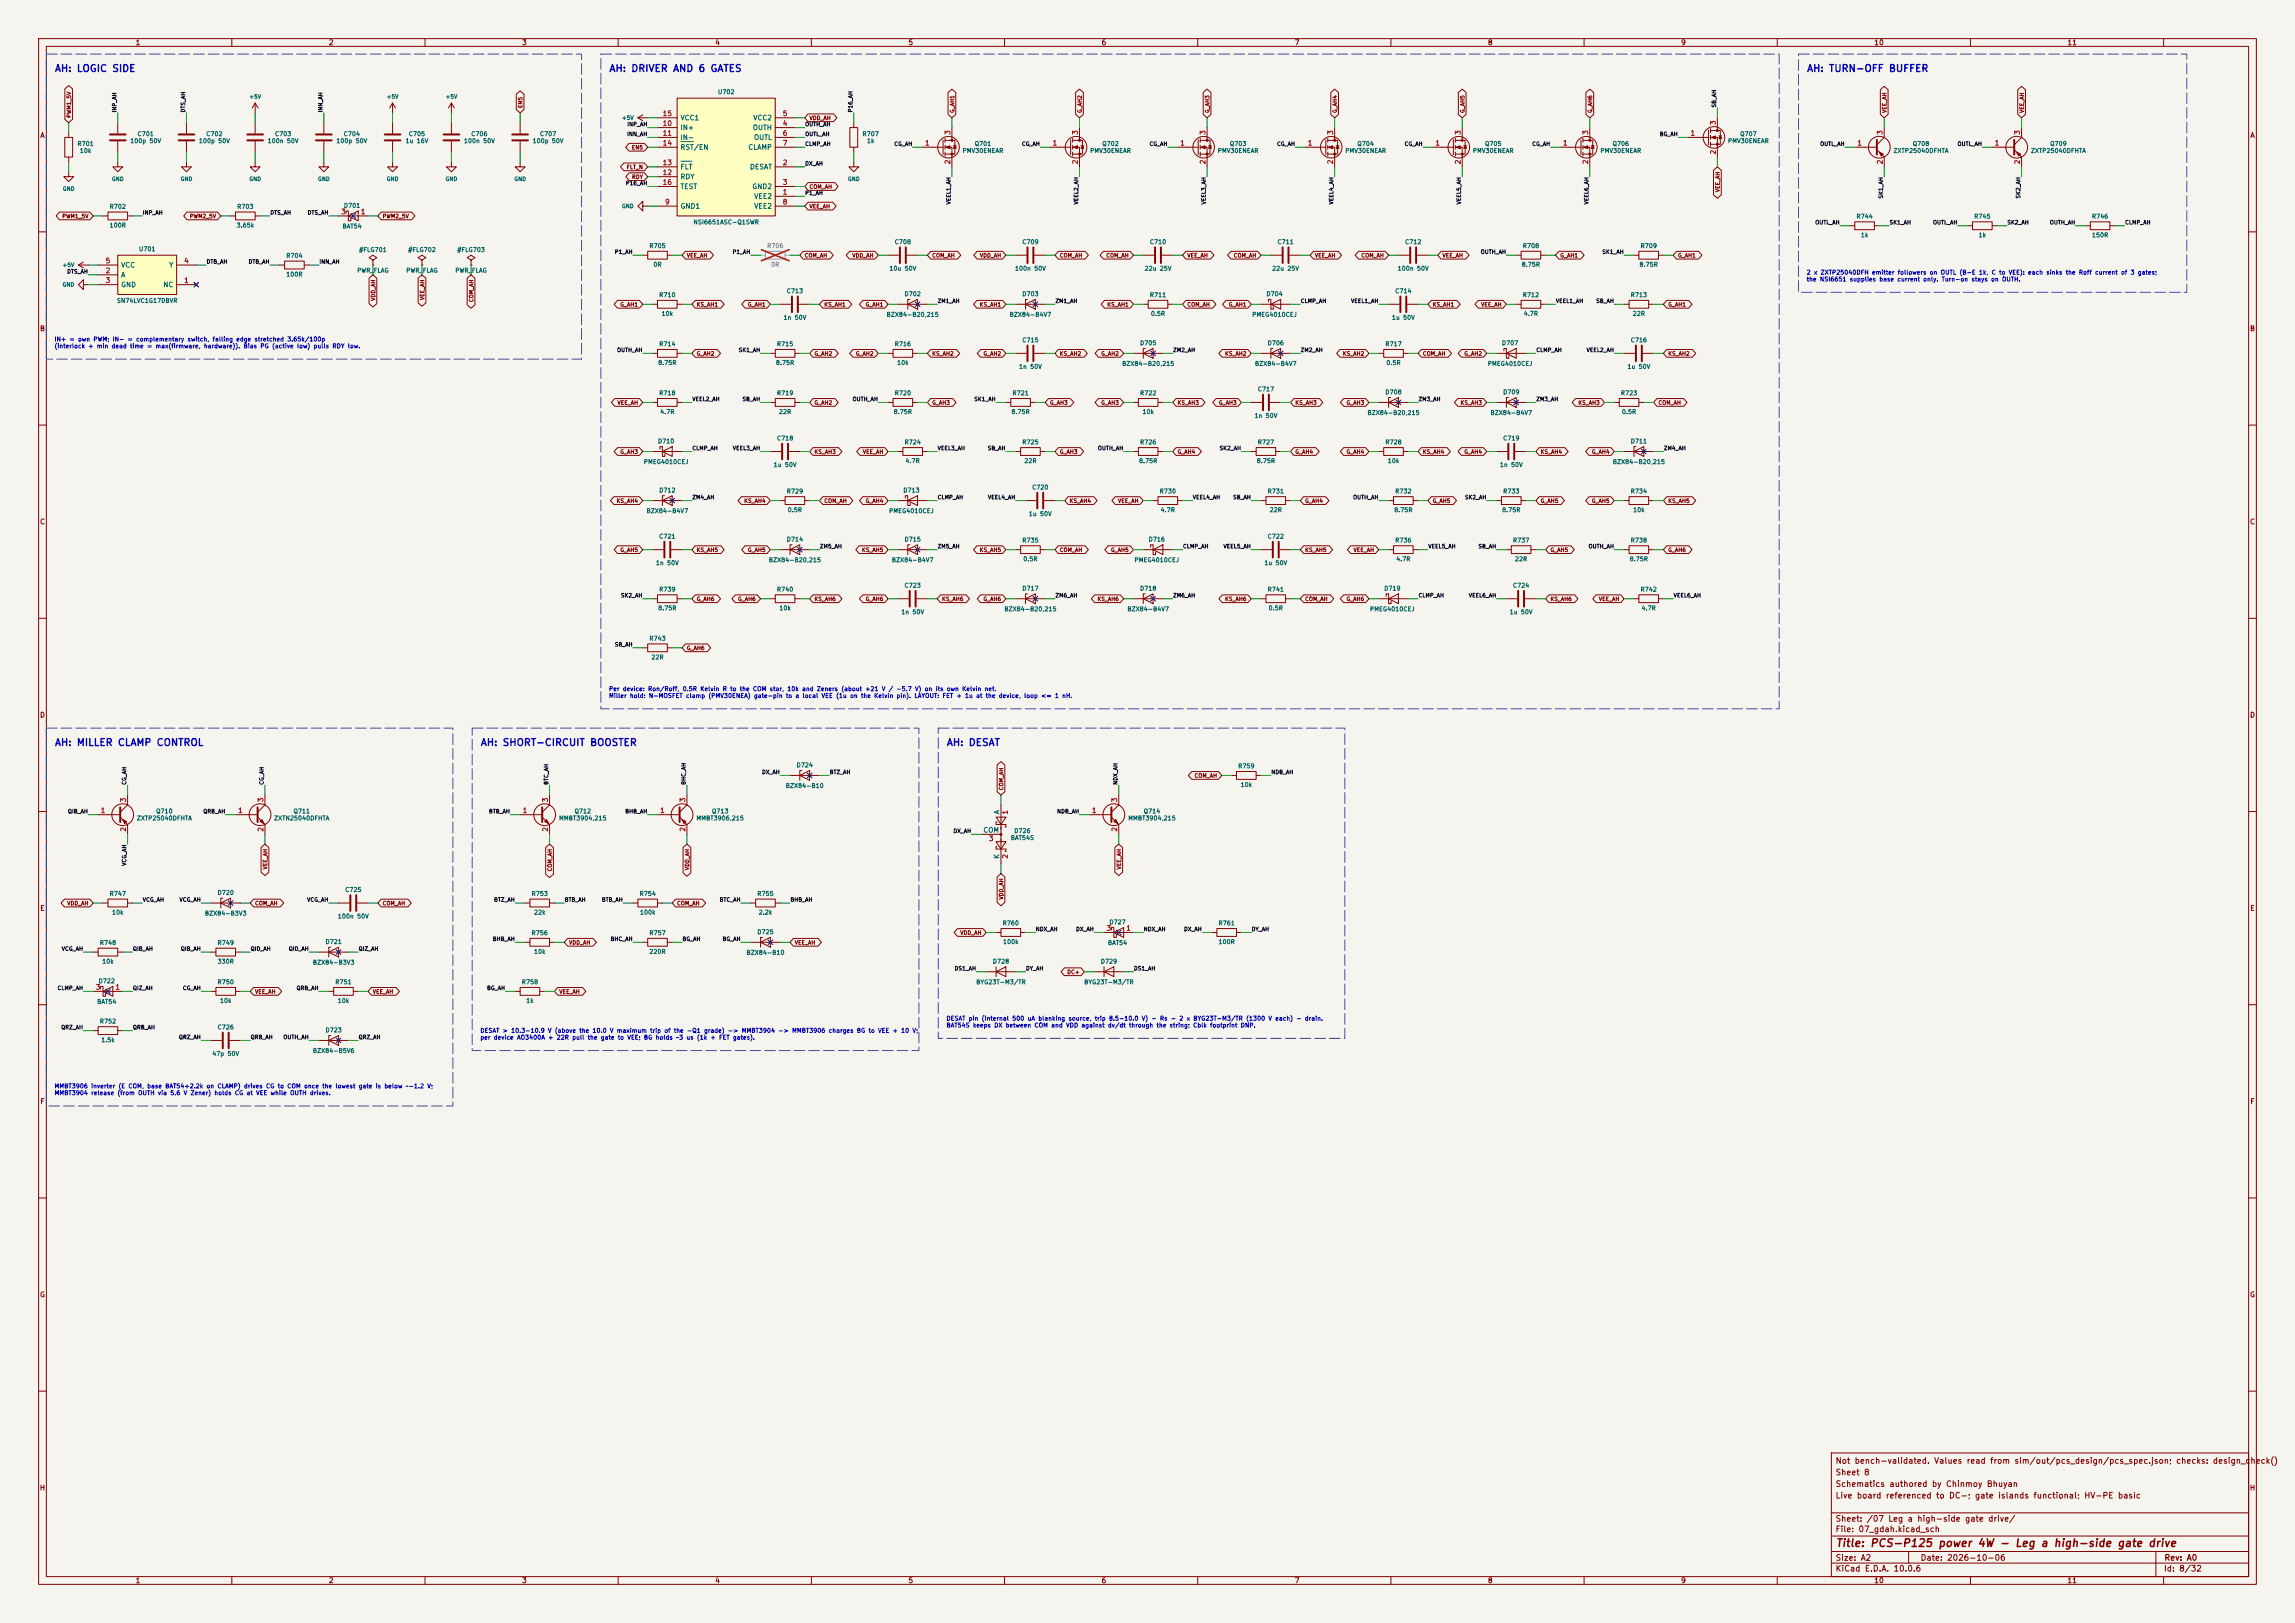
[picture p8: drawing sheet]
<svg xmlns="http://www.w3.org/2000/svg" width="594mm" height="420mm" viewBox="0 0 594 420" stroke-linecap="round" stroke-linejoin="round" font-family="sans-serif">
<defs><g id="words">
<text font-size="2" fill="#840000" x="475" y="400.8">Title: PCS-P125 power 4W - Leg a high-side gate drive</text>
<g font-size="1.8" fill="#0000c2">
<text x="14.1" y="19.1">AH: LOGIC SIDE</text>
<text x="157.6" y="19.1">AH: DRIVER AND 6 GATES</text>
<text x="467.6" y="19.1">AH: TURN-OFF BUFFER</text>
<text x="14.1" y="193.5">AH: MILLER CLAMP CONTROL</text>
<text x="124.3" y="193.5">AH: SHORT-CIRCUIT BOOSTER</text>
<text x="244.9" y="193.5">AH: DESAT</text>
</g>
<g font-size="1.5" fill="#840000">
<text x="475" y="382.1">Sheet 8</text>
<text x="475" y="379.1">Not bench-validated. Values read from sim/out/pcs_design/pcs_spec.json; checks: design_check()</text>
<text x="475" y="388.1">Live board referenced to DC-; gate islands functional; HV-PE basic</text>
<text x="475" y="385.1">Schematics authored by Chinmoy Bhuyan</text>
<text x="475" y="394.1">Sheet: /07 Leg a high-side gate drive/</text>
<text x="475" y="396.8">File: 07_gdah.kicad_sch</text>
<text x="475" y="407">KiCad E.D.A. 10.0.6</text>
<text x="475" y="404.2">Size: A2</text>
<text x="497" y="404.2">Date: 2026-10-06</text>
<text x="560" y="407">Id: 8/32</text>
<text x="560.1" y="404.2">Rev: A0</text>
</g>
<g font-size="1.3" fill="#840000">
<text x="35" y="12">1</text>
<text x="85" y="12">2</text>
<text x="135" y="12">3</text>
<text x="185" y="12">4</text>
<text x="235" y="12">5</text>
<text x="285" y="12">6</text>
<text x="335" y="12">7</text>
<text x="385" y="12">8</text>
<text x="435" y="12">9</text>
<text x="485" y="12">10</text>
<text x="535" y="12">11</text>
<text x="10.3" y="36">A</text>
<text x="582.3" y="36">A</text>
<text x="10.2" y="86">B</text>
<text x="582.2" y="86">B</text>
<text x="10.2" y="136">C</text>
<text x="582.2" y="136">C</text>
<text x="10.2" y="186">D</text>
<text x="582.2" y="186">D</text>
<text x="10.3" y="236">E</text>
<text x="582.3" y="236">E</text>
<text x="10.3" y="286">F</text>
<text x="582.3" y="286">F</text>
<text x="10.2" y="336">G</text>
<text x="582.2" y="336">G</text>
<text x="10.2" y="386">H</text>
<text x="582.2" y="386">H</text>
<text x="35" y="410">1</text>
<text x="85" y="410">2</text>
<text x="135" y="410">3</text>
<text x="185" y="410">4</text>
<text x="235" y="410">5</text>
<text x="285" y="410">6</text>
<text x="335" y="410">7</text>
<text x="385" y="410">8</text>
<text x="435" y="410">9</text>
<text x="485" y="410">10</text>
<text x="535" y="410">11</text>
</g>
<g font-size="1.3" fill="#a90000">
<text x="171.4" y="32.9">10</text>
<text x="171.4" y="35.4">11</text>
<text x="171.4" y="30.3">15</text>
<text x="202.5" y="32.9">4</text>
<text x="202.5" y="30.3">5</text>
<text x="202.5" y="35.4">6</text>
<text x="246.2" y="35" transform="rotate(-90 246.2 35)">3</text>
<text x="279.3" y="35" transform="rotate(-90 279.3 35)">3</text>
<text x="312.3" y="35" transform="rotate(-90 312.3 35)">3</text>
<text x="345.3" y="35" transform="rotate(-90 345.3 35)">3</text>
<text x="378.3" y="35" transform="rotate(-90 378.3 35)">3</text>
<text x="411.3" y="35" transform="rotate(-90 411.3 35)">3</text>
<text x="437.4" y="35.4">1</text>
<text x="444.4" y="32.5" transform="rotate(-90 444.4 32.5)">3</text>
<text x="487.5" y="35" transform="rotate(-90 487.5 35)">3</text>
<text x="523.1" y="35" transform="rotate(-90 523.1 35)">3</text>
<text x="171.4" y="38">14</text>
<text x="202.5" y="38">7</text>
<text x="239.3" y="38">1</text>
<text x="272.3" y="38">1</text>
<text x="305.3" y="38">1</text>
<text x="338.4" y="38">1</text>
<text x="371.4" y="38">1</text>
<text x="404.4" y="38">1</text>
<text x="444.4" y="40.1" transform="rotate(-90 444.4 40.1)">2</text>
<text x="480.6" y="38">1</text>
<text x="516.2" y="38">1</text>
<text x="171.4" y="45.6">12</text>
<text x="171.4" y="43">13</text>
<text x="202.5" y="43">2</text>
<text x="246.2" y="42.6" transform="rotate(-90 246.2 42.6)">2</text>
<text x="279.3" y="42.6" transform="rotate(-90 279.3 42.6)">2</text>
<text x="312.3" y="42.6" transform="rotate(-90 312.3 42.6)">2</text>
<text x="345.3" y="42.6" transform="rotate(-90 345.3 42.6)">2</text>
<text x="378.3" y="42.6" transform="rotate(-90 378.3 42.6)">2</text>
<text x="411.3" y="42.6" transform="rotate(-90 411.3 42.6)">2</text>
<text x="487.5" y="42.6" transform="rotate(-90 487.5 42.6)">2</text>
<text x="523.1" y="42.6" transform="rotate(-90 523.1 42.6)">2</text>
<text x="171.4" y="48.1">16</text>
<text x="172" y="53.2">9</text>
<text x="202.5" y="50.7">1</text>
<text x="202.5" y="48.1">3</text>
<text x="202.5" y="53.2">8</text>
<text x="88.2" y="55.7">3</text>
<text x="93.2" y="55.7">1</text>
<text x="27.2" y="71">2</text>
<text x="27.2" y="68.4">5</text>
<text x="47.5" y="68.4">4</text>
<text x="27.2" y="73.5">3</text>
<text x="47.5" y="73.5">1</text>
<text x="32.9" y="207.7" transform="rotate(-90 32.9 207.7)">3</text>
<text x="68.4" y="207.7" transform="rotate(-90 68.4 207.7)">3</text>
<text x="142.1" y="207.7" transform="rotate(-90 142.1 207.7)">3</text>
<text x="177.7" y="207.7" transform="rotate(-90 177.7 207.7)">3</text>
<text x="289.4" y="207.7" transform="rotate(-90 289.4 207.7)">3</text>
<text x="25.9" y="210.7">1</text>
<text x="32.9" y="215.4" transform="rotate(-90 32.9 215.4)">2</text>
<text x="61.5" y="210.7">1</text>
<text x="68.4" y="215.4" transform="rotate(-90 68.4 215.4)">2</text>
<text x="135.2" y="210.7">1</text>
<text x="142.1" y="215.4" transform="rotate(-90 142.1 215.4)">2</text>
<text x="170.7" y="210.7">1</text>
<text x="177.7" y="215.4" transform="rotate(-90 177.7 215.4)">2</text>
<text x="261.1" y="210.9" transform="rotate(-90 261.1 210.9)">1</text>
<text x="282.5" y="210.7">1</text>
<text x="289.4" y="215.4" transform="rotate(-90 289.4 215.4)">2</text>
<text x="255.8" y="218">3</text>
<text x="261.1" y="222.3" transform="rotate(-90 261.1 222.3)">2</text>
<text x="286.3" y="241.2">3</text>
<text x="291.4" y="241.2">1</text>
<text x="24.7" y="256.4">3</text>
<text x="29.7" y="256.4">1</text>
</g>
<g font-size="1.3" fill="#006464">
<text x="176" y="34">IN+</text>
<text x="176" y="31.4">VCC1</text>
<text x="194.7" y="34">OUTH</text>
<text x="194.8" y="31.4">VCC2</text>
<text x="176" y="36.5">IN-</text>
<text x="176" y="39.1">RST/EN</text>
<text x="193.6" y="39.1">CLAMP</text>
<text x="195" y="36.5">OUTL</text>
<text x="176" y="46.7">RDY</text>
<text x="176" y="44.1">FLT</text>
<text x="194" y="44.1">DESAT</text>
<text x="176" y="49.2">TEST</text>
<text x="194.6" y="49.2">GND2</text>
<text x="195.1" y="51.8">VEE2</text>
<text x="176" y="54.3">GND1</text>
<text x="195.1" y="54.3">VEE2</text>
<text x="31.2" y="69.5">VCC</text>
<text x="43.6" y="69.5">Y</text>
<text x="31.2" y="72.1">A</text>
<text x="31.2" y="74.6">GND</text>
<text x="42.1" y="74.6">NC</text>
<text x="254.4" y="215.8">COM</text>
<text x="258.9" y="210.9" transform="rotate(-90 258.9 210.9)">A</text>
<text x="258.9" y="222.4" transform="rotate(-90 258.9 222.4)">K</text>
</g>
<g font-size="1.1" fill="#006464">
<text x="185.7" y="24.6">U702</text>
<text x="35.5" y="35.5">C701</text>
<text x="53.3" y="35.5">C702</text>
<text x="71" y="35.5">C703</text>
<text x="88.8" y="35.5">C704</text>
<text x="105.7" y="35.5">C705</text>
<text x="121.8" y="35.5">C706</text>
<text x="139.6" y="35.5">C707</text>
<text x="223.1" y="35.5">R707</text>
<text x="450.3" y="35.5">Q707</text>
<text x="19.9" y="38">R701</text>
<text x="20.5" y="39.8">10k</text>
<text x="33.6" y="37.3">100p 50V</text>
<text x="51.4" y="37.3">100p 50V</text>
<text x="69.2" y="37.3">100n 50V</text>
<text x="86.9" y="37.3">100p 50V</text>
<text x="104.8" y="37.3">1u 16V</text>
<text x="120" y="37.3">100n 50V</text>
<text x="137.7" y="37.3">100p 50V</text>
<text x="224.3" y="37.3">1k</text>
<text x="249" y="39.8">PMV30ENEAR</text>
<text x="252.1" y="38">Q701</text>
<text x="282" y="39.8">PMV30ENEAR</text>
<text x="285.2" y="38">Q702</text>
<text x="315" y="39.8">PMV30ENEAR</text>
<text x="318.2" y="38">Q703</text>
<text x="348.1" y="39.8">PMV30ENEAR</text>
<text x="351.2" y="38">Q704</text>
<text x="381.1" y="39.8">PMV30ENEAR</text>
<text x="384.2" y="38">Q705</text>
<text x="414.1" y="39.8">PMV30ENEAR</text>
<text x="417.2" y="38">Q706</text>
<text x="447.1" y="37.3">PMV30ENEAR</text>
<text x="490" y="39.8">ZXTP25040DFHTA</text>
<text x="494.9" y="38">Q708</text>
<text x="525.5" y="39.8">ZXTP25040DFHTA</text>
<text x="530.5" y="38">Q709</text>
<text x="28.2" y="54.3">R702</text>
<text x="28.2" y="59.1">100R</text>
<text x="61.1" y="59.1">3.65k</text>
<text x="61.3" y="54.3">R703</text>
<text x="88.5" y="59.4">BAT54</text>
<text x="88.9" y="54">D701</text>
<text x="179.4" y="58.3">NSI6651ASC-Q1SWR</text>
<text x="480.4" y="56.8">R744</text>
<text x="510.8" y="56.8">R745</text>
<text x="541.3" y="56.8">R746</text>
<text x="35.8" y="65.3">U701</text>
<text x="92.8" y="65.5">#FLG701</text>
<text x="105.5" y="65.5">#FLG702</text>
<text x="118.2" y="65.5">#FLG703</text>
<text x="167.9" y="64.5">R705</text>
<text x="231.4" y="63.4">C708</text>
<text x="264.5" y="63.4">C709</text>
<text x="297.5" y="63.4">C710</text>
<text x="330.5" y="63.4">C711</text>
<text x="363.5" y="63.4">C712</text>
<text x="394" y="64.5">R708</text>
<text x="424.5" y="64.5">R709</text>
<text x="481.5" y="61.7">1k</text>
<text x="512" y="61.7">1k</text>
<text x="541.3" y="61.7">150R</text>
<text x="74" y="67">R704</text>
<text x="74" y="71.8">100R</text>
<text x="92.3" y="70.8">PWR_FLAG</text>
<text x="105" y="70.8">PWR_FLAG</text>
<text x="117.7" y="70.8">PWR_FLAG</text>
<text x="169" y="69.3">0R</text>
<text x="230.1" y="70.3">10u 50V</text>
<text x="262.6" y="70.3">100n 50V</text>
<text x="296.1" y="70.3">22u 25V</text>
<text x="329.1" y="70.3">22u 25V</text>
<text x="361.6" y="70.3">100n 50V</text>
<text x="393.7" y="69.3">8.75R</text>
<text x="424.2" y="69.3">8.75R</text>
<text x="170.5" y="77.2">R710</text>
<text x="203.5" y="76.1">C713</text>
<text x="234" y="76.9">D702</text>
<text x="264.5" y="76.9">D703</text>
<text x="297.5" y="77.2">R711</text>
<text x="327.7" y="76.9">D704</text>
<text x="361" y="76.1">C714</text>
<text x="394" y="77.2">R712</text>
<text x="421.9" y="77.2">R713</text>
<text x="30.1" y="78.6">SN74LVC1G17DBVR</text>
<text x="171.1" y="82">10k</text>
<text x="202.7" y="83">1n 50V</text>
<text x="229.4" y="82.2">BZX84-B20,215</text>
<text x="261.2" y="82.2">BZX84-B4V7</text>
<text x="297.8" y="82">0.5R</text>
<text x="324" y="82.2">PMEG4010CEJ</text>
<text x="360.2" y="83">1u 50V</text>
<text x="394.3" y="82">4.7R</text>
<text x="422.5" y="82">22R</text>
<text x="170.5" y="89.9">R714</text>
<text x="201" y="89.9">R715</text>
<text x="231.4" y="89.9">R716</text>
<text x="264.5" y="88.8">C715</text>
<text x="294.9" y="89.6">D705</text>
<text x="328" y="89.6">D706</text>
<text x="358.4" y="89.9">R717</text>
<text x="388.6" y="89.6">D707</text>
<text x="421.9" y="88.8">C716</text>
<text x="170.2" y="94.7">8.75R</text>
<text x="200.7" y="94.7">8.75R</text>
<text x="232.1" y="94.7">10k</text>
<text x="263.6" y="95.7">1n 50V</text>
<text x="290.3" y="94.9">BZX84-B20,215</text>
<text x="324.7" y="94.9">BZX84-B4V7</text>
<text x="358.7" y="94.7">0.5R</text>
<text x="384.9" y="94.9">PMEG4010CEJ</text>
<text x="421.1" y="95.7">1u 50V</text>
<text x="325.4" y="101.5">C717</text>
<text x="170.5" y="102.6">R718</text>
<text x="170.8" y="107.4">4.7R</text>
<text x="201" y="102.6">R719</text>
<text x="201.5" y="107.4">22R</text>
<text x="231.2" y="107.4">8.75R</text>
<text x="231.4" y="102.6">R720</text>
<text x="261.7" y="107.4">8.75R</text>
<text x="261.9" y="102.6">R721</text>
<text x="294.9" y="102.6">R722</text>
<text x="295.6" y="107.4">10k</text>
<text x="353.8" y="107.6">BZX84-B20,215</text>
<text x="358.4" y="102.3">D708</text>
<text x="385.7" y="107.6">BZX84-B4V7</text>
<text x="388.9" y="102.3">D709</text>
<text x="419.4" y="102.6">R723</text>
<text x="419.7" y="107.4">0.5R</text>
<text x="324.6" y="108.4">1n 50V</text>
<text x="170.2" y="115">D710</text>
<text x="201" y="114.2">C718</text>
<text x="234" y="115.3">R724</text>
<text x="264.5" y="115.3">R725</text>
<text x="294.9" y="115.3">R726</text>
<text x="325.4" y="115.3">R727</text>
<text x="358.4" y="115.3">R728</text>
<text x="388.9" y="114.2">C719</text>
<text x="421.9" y="115">D711</text>
<text x="166.5" y="120.3">PMEG4010CEJ</text>
<text x="200.1" y="121.1">1u 50V</text>
<text x="234.3" y="120.1">4.7R</text>
<text x="265" y="120.1">22R</text>
<text x="294.7" y="120.1">8.75R</text>
<text x="325.2" y="120.1">8.75R</text>
<text x="359.1" y="120.1">10k</text>
<text x="388.1" y="121.1">1n 50V</text>
<text x="417.3" y="120.3">BZX84-B20,215</text>
<text x="170.5" y="127.7">D712</text>
<text x="203.5" y="128">R729</text>
<text x="233.7" y="127.7">D713</text>
<text x="267" y="126.9">C720</text>
<text x="300" y="128">R730</text>
<text x="328" y="128">R731</text>
<text x="361" y="128">R732</text>
<text x="388.9" y="128">R733</text>
<text x="421.9" y="128">R734</text>
<text x="167.2" y="133">BZX84-B4V7</text>
<text x="203.8" y="132.8">0.5R</text>
<text x="230" y="133">PMEG4010CEJ</text>
<text x="266.2" y="133.8">1u 50V</text>
<text x="300.3" y="132.8">4.7R</text>
<text x="328.5" y="132.8">22R</text>
<text x="360.7" y="132.8">8.75R</text>
<text x="388.7" y="132.8">8.75R</text>
<text x="422.6" y="132.8">10k</text>
<text x="170.5" y="139.6">C721</text>
<text x="203.5" y="140.4">D714</text>
<text x="234" y="140.4">D715</text>
<text x="264.5" y="140.7">R735</text>
<text x="297.2" y="140.4">D716</text>
<text x="328" y="139.6">C722</text>
<text x="361" y="140.7">R736</text>
<text x="391.5" y="140.7">R737</text>
<text x="421.9" y="140.7">R738</text>
<text x="169.7" y="146.5">1n 50V</text>
<text x="198.9" y="145.7">BZX84-B20,215</text>
<text x="230.7" y="145.7">BZX84-B4V7</text>
<text x="264.7" y="145.5">0.5R</text>
<text x="293.5" y="145.7">PMEG4010CEJ</text>
<text x="327.1" y="146.5">1u 50V</text>
<text x="361.3" y="145.5">4.7R</text>
<text x="392" y="145.5">22R</text>
<text x="421.7" y="145.5">8.75R</text>
<text x="170.5" y="153.4">R739</text>
<text x="201" y="153.4">R740</text>
<text x="234" y="152.3">C723</text>
<text x="264.5" y="153.1">D717</text>
<text x="294.9" y="153.1">D718</text>
<text x="328" y="153.4">R741</text>
<text x="358.1" y="153.1">D719</text>
<text x="391.5" y="152.3">C724</text>
<text x="424.5" y="153.4">R742</text>
<text x="170.2" y="158.2">8.75R</text>
<text x="201.6" y="158.2">10k</text>
<text x="233.2" y="159.2">1n 50V</text>
<text x="259.8" y="158.4">BZX84-B20,215</text>
<text x="291.7" y="158.4">BZX84-B4V7</text>
<text x="328.2" y="158.2">0.5R</text>
<text x="354.5" y="158.4">PMEG4010CEJ</text>
<text x="390.6" y="159.2">1u 50V</text>
<text x="424.8" y="158.2">4.7R</text>
<text x="167.9" y="166.1">R743</text>
<text x="168.5" y="170.9">22R</text>
<text x="206" y="198.8">D724</text>
<text x="320.3" y="199.1">R759</text>
<text x="321" y="203.9">10k</text>
<text x="203.2" y="204.2">BZX84-B10</text>
<text x="35.3" y="212.6">ZXTP25040DFHTA</text>
<text x="40.3" y="210.7">Q710</text>
<text x="70.8" y="212.6">ZXTN25040DFHTA</text>
<text x="75.8" y="210.7">Q711</text>
<text x="144.6" y="212.6">MMBT3904,215</text>
<text x="148.6" y="210.7">Q712</text>
<text x="180.1" y="212.6">MMBT3906,215</text>
<text x="184.1" y="210.7">Q713</text>
<text x="262.4" y="215.8">D726</text>
<text x="291.9" y="212.6">MMBT3904,215</text>
<text x="295.9" y="210.7">Q714</text>
<text x="261.5" y="217.6">BAT54S</text>
<text x="28.2" y="232.1">R747</text>
<text x="56.2" y="231.8">D720</text>
<text x="89.2" y="231.1">C725</text>
<text x="137.5" y="232.1">R753</text>
<text x="165.4" y="232.1">R754</text>
<text x="195.9" y="232.1">R755</text>
<text x="28.9" y="236.9">10k</text>
<text x="52.9" y="237.2">BZX84-B3V3</text>
<text x="87.3" y="237.9">100n 50V</text>
<text x="138.1" y="236.9">22k</text>
<text x="165.5" y="236.9">100k</text>
<text x="196.3" y="236.9">2.2k</text>
<text x="259.4" y="239.7">R760</text>
<text x="287" y="239.5">D727</text>
<text x="315.3" y="239.7">R761</text>
<text x="25.7" y="244.8">R748</text>
<text x="56.2" y="244.8">R749</text>
<text x="84.1" y="244.5">D721</text>
<text x="137.5" y="242.3">R756</text>
<text x="167.9" y="242.3">R757</text>
<text x="195.9" y="242">D725</text>
<text x="259.5" y="244.5">100k</text>
<text x="286.6" y="244.8">BAT54</text>
<text x="315.3" y="244.5">100R</text>
<text x="26.3" y="249.6">10k</text>
<text x="56.2" y="249.6">330R</text>
<text x="80.9" y="249.9">BZX84-B3V3</text>
<text x="138.1" y="247.1">10k</text>
<text x="167.9" y="247.1">220R</text>
<text x="193.1" y="247.3">BZX84-B10</text>
<text x="256.8" y="249.6">D728</text>
<text x="284.8" y="249.6">D729</text>
<text x="25.4" y="254.7">D722</text>
<text x="56.2" y="255">R750</text>
<text x="86.7" y="255">R751</text>
<text x="134.9" y="255">R758</text>
<text x="252.6" y="255">BYG23T-M3/TR</text>
<text x="280.5" y="255">BYG23T-M3/TR</text>
<text x="25" y="260">BAT54</text>
<text x="56.8" y="259.8">10k</text>
<text x="87.3" y="259.8">10k</text>
<text x="136.1" y="259.8">1k</text>
<text x="25.7" y="265.1">R752</text>
<text x="26.1" y="269.9">1.5k</text>
<text x="56.2" y="266.6">C726</text>
<text x="84.1" y="267.4">D723</text>
<text x="54.8" y="273.5">47p 50V</text>
<text x="80.9" y="272.7">BZX84-B5V6</text>
</g>
<g font-size="1.1" fill="#939391">
<text x="198.4" y="64.5">R706</text>
<text x="199.5" y="69.3">0R</text>
</g>
<g font-size="1.1" fill="#0000c2">
<text x="467.5" y="71.3">2 x ZXTP25040DFH emitter followers on OUTL (B-E 1k, C to VEE): each sinks the Roff current of 3 gates;</text>
<text x="467.5" y="73.1">the NSI6651 supplies base current only. Turn-on stays on OUTH.</text>
<text x="14" y="88.6">IN+ = own PWM; IN- = complementary switch, falling edge stretched 3.65k/100p</text>
<text x="14" y="90.4">(interlock + min dead time = max(firmware, hardware)). Bias PG (active low) pulls RDY low.</text>
<text x="157.5" y="179.1">Per device: Ron/Roff, 0.5R Kelvin R to the COM star, 10k and Zeners (about +21 V / -5.7 V) on its own Kelvin net.</text>
<text x="157.5" y="180.9">Miller hold: N-MOSFET clamp (PMV30ENEA) gate-pin to a local VEE (1u on the Kelvin pin). LAYOUT: FET + 1u at the device, loop &lt;= 1 nH.</text>
<text x="124.2" y="267.5">DESAT &gt; 10.3-10.9 V (above the 10.0 V maximum trip of the -Q1 grade) -&gt; MMBT3904 -&gt; MMBT3906 charges BG to VEE + 10 V;</text>
<text x="124.2" y="269.3">per device AO3400A + 22R pull the gate to VEE; BG holds ~3 us (1k + FET gates).</text>
<text x="244.8" y="264.4">DESAT pin (internal 500 uA blanking source, trip 8.5-10.0 V) - Rs - 2 x BYG23T-M3/TR (1300 V each) - drain.</text>
<text x="244.8" y="266.1">BAT54S keeps DX between COM and VDD against dv/dt through the string; Cblk footprint DNP.</text>
<text x="14" y="281.9">MMBT3906 inverter (E COM, base BAT54+2.2k on CLAMP) drives CG to COM once the lowest gate is below ~-1.2 V;</text>
<text x="14" y="283.7">MMBT3904 release (from OUTH via 5.6 V Zener) holds CG at VEE while OUTH drives.</text>
</g>
<g font-size="1" fill="#0f0f0f">
<text x="30.4" y="29.2" transform="rotate(-90 30.4 29.2)">INP_AH</text>
<text x="48.2" y="29.2" transform="rotate(-90 48.2 29.2)">DTS_AH</text>
<text x="83.7" y="29.2" transform="rotate(-90 83.7 29.2)">INN_AH</text>
<text x="220.9" y="29.2" transform="rotate(-90 220.9 29.2)">P16_AH</text>
<text x="444.4" y="27.9" transform="rotate(-90 444.4 27.9)">SB_AH</text>
<text x="162.2" y="35.5">INN_AH</text>
<text x="162.2" y="32.9">INP_AH</text>
<text x="208.3" y="32.9">OUTH_AH</text>
<text x="208.3" y="35.5">OUTL_AH</text>
<text x="429.5" y="35.5">BG_AH</text>
<text x="208.3" y="38">CLMP_AH</text>
<text x="231.4" y="38">CG_AH</text>
<text x="264.4" y="38">CG_AH</text>
<text x="297.4" y="38">CG_AH</text>
<text x="330.4" y="38">CG_AH</text>
<text x="363.4" y="38">CG_AH</text>
<text x="396.5" y="38">CG_AH</text>
<text x="471" y="38">OUTL_AH</text>
<text x="506.5" y="38">OUTL_AH</text>
<text x="208.3" y="43.1">DX_AH</text>
<text x="161.9" y="48.2">P16_AH</text>
<text x="208.3" y="50.7">P1_AH</text>
<text x="246.3" y="53" transform="rotate(-90 246.3 53)">VEEL1_AH</text>
<text x="279.3" y="53" transform="rotate(-90 279.3 53)">VEEL2_AH</text>
<text x="312.3" y="53" transform="rotate(-90 312.3 53)">VEEL3_AH</text>
<text x="345.3" y="53" transform="rotate(-90 345.3 53)">VEEL4_AH</text>
<text x="378.4" y="53" transform="rotate(-90 378.4 53)">VEEL5_AH</text>
<text x="411.4" y="53" transform="rotate(-90 411.4 53)">VEEL6_AH</text>
<text x="487.6" y="51.5" transform="rotate(-90 487.6 51.5)">SK1_AH</text>
<text x="523.1" y="51.5" transform="rotate(-90 523.1 51.5)">SK2_AH</text>
<text x="36.8" y="55.8">INP_AH</text>
<text x="69.9" y="55.8">DTS_AH</text>
<text x="79.5" y="55.8">DTS_AH</text>
<text x="469.7" y="58.3">OUTL_AH</text>
<text x="489" y="58.3">SK1_AH</text>
<text x="500.2" y="58.3">OUTL_AH</text>
<text x="519.4" y="58.3">SK2_AH</text>
<text x="530.4" y="58.3">OUTH_AH</text>
<text x="549.9" y="58.3">CLMP_AH</text>
<text x="159" y="65.9">P1_AH</text>
<text x="189.5" y="65.9">P1_AH</text>
<text x="383.1" y="65.9">OUTH_AH</text>
<text x="414.6" y="65.9">SK1_AH</text>
<text x="17.3" y="71">DTS_AH</text>
<text x="53.3" y="68.5">DTB_AH</text>
<text x="64.2" y="68.5">DTB_AH</text>
<text x="82.6" y="68.5">INN_AH</text>
<text x="242.6" y="78.6">ZM1_AH</text>
<text x="273.1" y="78.6">ZM1_AH</text>
<text x="336.6" y="78.6">CLMP_AH</text>
<text x="349.6" y="78.6">VEEL1_AH</text>
<text x="402.6" y="78.6">VEEL1_AH</text>
<text x="413" y="78.6">SB_AH</text>
<text x="159.6" y="91.3">OUTH_AH</text>
<text x="191.1" y="91.3">SK1_AH</text>
<text x="303.5" y="91.3">ZM2_AH</text>
<text x="336.6" y="91.3">ZM2_AH</text>
<text x="397.5" y="91.3">CLMP_AH</text>
<text x="410.5" y="91.3">VEEL2_AH</text>
<text x="179.1" y="104">VEEL2_AH</text>
<text x="192" y="104">SB_AH</text>
<text x="220.6" y="104">OUTH_AH</text>
<text x="252" y="104">SK1_AH</text>
<text x="367" y="104">ZM3_AH</text>
<text x="397.5" y="104">ZM3_AH</text>
<text x="179.1" y="116.7">CLMP_AH</text>
<text x="189.6" y="116.7">VEEL3_AH</text>
<text x="242.6" y="116.7">VEEL3_AH</text>
<text x="255.5" y="116.7">SB_AH</text>
<text x="284.1" y="116.7">OUTH_AH</text>
<text x="315.5" y="116.7">SK2_AH</text>
<text x="430.5" y="116.7">ZM4_AH</text>
<text x="179.1" y="129.4">ZM4_AH</text>
<text x="242.6" y="129.4">CLMP_AH</text>
<text x="255.6" y="129.4">VEEL4_AH</text>
<text x="308.6" y="129.4">VEEL4_AH</text>
<text x="319" y="129.4">SB_AH</text>
<text x="350.1" y="129.4">OUTH_AH</text>
<text x="379" y="129.4">SK2_AH</text>
<text x="212.1" y="142.1">ZM5_AH</text>
<text x="242.6" y="142.1">ZM5_AH</text>
<text x="306.1" y="142.1">CLMP_AH</text>
<text x="316.6" y="142.1">VEEL5_AH</text>
<text x="369.6" y="142.1">VEEL5_AH</text>
<text x="382.5" y="142.1">SB_AH</text>
<text x="411.1" y="142.1">OUTH_AH</text>
<text x="160.6" y="154.8">SK2_AH</text>
<text x="273.1" y="154.8">ZM6_AH</text>
<text x="303.5" y="154.8">ZM6_AH</text>
<text x="367" y="154.8">CLMP_AH</text>
<text x="380.1" y="154.8">VEEL6_AH</text>
<text x="433.1" y="154.8">VEEL6_AH</text>
<text x="159" y="167.5">SB_AH</text>
<text x="32.9" y="203.2" transform="rotate(-90 32.9 203.2)">CG_AH</text>
<text x="68.5" y="203.2" transform="rotate(-90 68.5 203.2)">CG_AH</text>
<text x="142.1" y="203.2" transform="rotate(-90 142.1 203.2)">BTC_AH</text>
<text x="177.7" y="203.2" transform="rotate(-90 177.7 203.2)">BHC_AH</text>
<text x="197.1" y="200.6">DX_AH</text>
<text x="214.6" y="200.6">BTZ_AH</text>
<text x="289.5" y="203.2" transform="rotate(-90 289.5 203.2)">NDX_AH</text>
<text x="328.9" y="200.6">NDB_AH</text>
<text x="17.5" y="210.7">QIB_AH</text>
<text x="52.5" y="210.7">QRB_AH</text>
<text x="126.5" y="210.7">BTB_AH</text>
<text x="161.7" y="210.7">BHB_AH</text>
<text x="246.6" y="215.8">DX_AH</text>
<text x="273.5" y="210.7">NDB_AH</text>
<text x="32.9" y="224.2" transform="rotate(-90 32.9 224.2)">VCG_AH</text>
<text x="36.8" y="233.6">VCG_AH</text>
<text x="46.3" y="233.6">VCG_AH</text>
<text x="79.4" y="233.6">VCG_AH</text>
<text x="127.8" y="233.6">BTZ_AH</text>
<text x="146.1" y="233.6">BTB_AH</text>
<text x="155.7" y="233.6">BTB_AH</text>
<text x="186.1" y="233.6">BTC_AH</text>
<text x="204.5" y="233.6">BHB_AH</text>
<text x="127.4" y="243.7">BHB_AH</text>
<text x="157.9" y="243.7">BHC_AH</text>
<text x="176.5" y="243.7">BG_AH</text>
<text x="186.9" y="243.7">BG_AH</text>
<text x="268" y="241.2">NDX_AH</text>
<text x="278.4" y="241.2">DX_AH</text>
<text x="295.9" y="241.2">NDX_AH</text>
<text x="306.3" y="241.2">DX_AH</text>
<text x="323.9" y="241.2">DY_AH</text>
<text x="15.9" y="246.3">VCG_AH</text>
<text x="34.3" y="246.3">QIB_AH</text>
<text x="46.7" y="246.3">QIB_AH</text>
<text x="64.8" y="246.3">QID_AH</text>
<text x="74.6" y="246.3">QID_AH</text>
<text x="92.7" y="246.3">QIZ_AH</text>
<text x="247" y="251.4">DS1_AH</text>
<text x="265.4" y="251.4">DY_AH</text>
<text x="293.4" y="251.4">DS1_AH</text>
<text x="14.8" y="256.4">CLMP_AH</text>
<text x="34.3" y="256.4">QIZ_AH</text>
<text x="47.2" y="256.4">CG_AH</text>
<text x="76.6" y="256.4">QRB_AH</text>
<text x="125.9" y="256.4">BG_AH</text>
<text x="15.7" y="266.6">QRZ_AH</text>
<text x="34.3" y="266.6">QRB_AH</text>
<text x="46.2" y="269.1">QRZ_AH</text>
<text x="64.8" y="269.1">QRB_AH</text>
<text x="73.2" y="269.1">OUTH_AH</text>
<text x="92.7" y="269.1">QRZ_AH</text>
</g>
<g font-size="1" fill="#006464">
<text x="64.4" y="25.8">+5V</text>
<text x="100" y="25.8">+5V</text>
<text x="115.2" y="25.8">+5V</text>
<text x="160.9" y="31.2">+5V</text>
<text x="28.9" y="47.1">GND</text>
<text x="46.6" y="47.1">GND</text>
<text x="64.4" y="47.1">GND</text>
<text x="82.2" y="47.1">GND</text>
<text x="100" y="47.1">GND</text>
<text x="115.2" y="47.1">GND</text>
<text x="133" y="47.1">GND</text>
<text x="219.4" y="47.1">GND</text>
<text x="16.2" y="49.6">GND</text>
<text x="160.9" y="54.1">GND</text>
<text x="16.1" y="69.3">+5V</text>
<text x="16.1" y="74.4">GND</text>
</g>
<g font-size="1" fill="#840000">
<text x="135.4" y="28.1" transform="rotate(-90 135.4 28.1)">EN5</text>
<text x="247.2" y="29.4" transform="rotate(-90 247.2 29.4)">G_AH1</text>
<text x="280.2" y="29.4" transform="rotate(-90 280.2 29.4)">G_AH2</text>
<text x="313.2" y="29.4" transform="rotate(-90 313.2 29.4)">G_AH3</text>
<text x="346.3" y="29.4" transform="rotate(-90 346.3 29.4)">G_AH4</text>
<text x="379.3" y="29.4" transform="rotate(-90 379.3 29.4)">G_AH5</text>
<text x="412.3" y="29.4" transform="rotate(-90 412.3 29.4)">G_AH6</text>
<text x="488.5" y="29.4" transform="rotate(-90 488.5 29.4)">VEE_AH</text>
<text x="524.1" y="29.4" transform="rotate(-90 524.1 29.4)">VEE_AH</text>
<text x="18.6" y="30.6" transform="rotate(-90 18.6 30.6)">PWM1_5V</text>
<text x="209.4" y="31.3">VDD_AH</text>
<text x="163.4" y="38.9">EN5</text>
<text x="162.1" y="44">FLT_N</text>
<text x="163.5" y="46.5">RDY</text>
<text x="209.4" y="49.1">COM_AH</text>
<text x="445.3" y="49.8" transform="rotate(-90 445.3 49.8)">VEE_AH</text>
<text x="16" y="56.7">PWM1_5V</text>
<text x="49" y="56.7">PWM2_5V</text>
<text x="98.9" y="56.7">PWM2_5V</text>
<text x="209.4" y="54.2">VEE_AH</text>
<text x="177.7" y="66.9">VEE_AH</text>
<text x="208.1" y="66.9">COM_AH</text>
<text x="220.5" y="66.9">VDD_AH</text>
<text x="241.2" y="66.9">COM_AH</text>
<text x="253.5" y="66.9">VDD_AH</text>
<text x="274.2" y="66.9">COM_AH</text>
<text x="286.2" y="66.9">COM_AH</text>
<text x="307.2" y="66.9">VEE_AH</text>
<text x="319.2" y="66.9">COM_AH</text>
<text x="340.2" y="66.9">VEE_AH</text>
<text x="352.2" y="66.9">COM_AH</text>
<text x="373.2" y="66.9">VEE_AH</text>
<text x="403.7" y="66.9">G_AH1</text>
<text x="434.2" y="66.9">G_AH1</text>
<text x="97.3" y="78" transform="rotate(-90 97.3 78)">VDD_AH</text>
<text x="110" y="77.8" transform="rotate(-90 110 77.8)">VEE_AH</text>
<text x="122.7" y="78.3" transform="rotate(-90 122.7 78.3)">COM_AH</text>
<text x="160.4" y="79.6">G_AH1</text>
<text x="180.2" y="79.6">KS_AH1</text>
<text x="193.4" y="79.6">G_AH1</text>
<text x="213.2" y="79.6">KS_AH1</text>
<text x="223.9" y="79.6">G_AH1</text>
<text x="253.5" y="79.6">KS_AH1</text>
<text x="286.5" y="79.6">KS_AH1</text>
<text x="307.2" y="79.6">COM_AH</text>
<text x="317.9" y="79.6">G_AH1</text>
<text x="370.7" y="79.6">KS_AH1</text>
<text x="383.2" y="79.6">VEE_AH</text>
<text x="431.7" y="79.6">G_AH1</text>
<text x="180.2" y="92.3">G_AH2</text>
<text x="210.7" y="92.3">G_AH2</text>
<text x="221.4" y="92.3">G_AH2</text>
<text x="241.2" y="92.3">KS_AH2</text>
<text x="254.4" y="92.3">G_AH2</text>
<text x="274.2" y="92.3">KS_AH2</text>
<text x="284.9" y="92.3">G_AH2</text>
<text x="317" y="92.3">KS_AH2</text>
<text x="347.4" y="92.3">KS_AH2</text>
<text x="368.2" y="92.3">COM_AH</text>
<text x="378.9" y="92.3">G_AH2</text>
<text x="431.7" y="92.3">KS_AH2</text>
<text x="159.7" y="105">VEE_AH</text>
<text x="210.7" y="105">G_AH2</text>
<text x="241.2" y="105">G_AH3</text>
<text x="271.6" y="105">G_AH3</text>
<text x="284.9" y="105">G_AH3</text>
<text x="304.7" y="105">KS_AH3</text>
<text x="315.4" y="105">G_AH3</text>
<text x="335.1" y="105">KS_AH3</text>
<text x="348.4" y="105">G_AH3</text>
<text x="377.9" y="105">KS_AH3</text>
<text x="408.4" y="105">KS_AH3</text>
<text x="429.1" y="105">COM_AH</text>
<text x="160.4" y="117.7">G_AH3</text>
<text x="210.7" y="117.7">KS_AH3</text>
<text x="223.2" y="117.7">VEE_AH</text>
<text x="274.2" y="117.7">G_AH3</text>
<text x="304.7" y="117.7">G_AH4</text>
<text x="335.1" y="117.7">G_AH4</text>
<text x="348.4" y="117.7">G_AH4</text>
<text x="368.2" y="117.7">KS_AH4</text>
<text x="378.9" y="117.7">G_AH4</text>
<text x="398.6" y="117.7">KS_AH4</text>
<text x="411.9" y="117.7">G_AH4</text>
<text x="159.5" y="130.4">KS_AH4</text>
<text x="192.5" y="130.4">KS_AH4</text>
<text x="213.2" y="130.4">COM_AH</text>
<text x="223.9" y="130.4">G_AH4</text>
<text x="276.7" y="130.4">KS_AH4</text>
<text x="289.3" y="130.4">VEE_AH</text>
<text x="337.7" y="130.4">G_AH4</text>
<text x="370.7" y="130.4">G_AH5</text>
<text x="398.6" y="130.4">G_AH5</text>
<text x="411.9" y="130.4">G_AH5</text>
<text x="431.7" y="130.4">KS_AH5</text>
<text x="160.4" y="143.1">G_AH5</text>
<text x="180.2" y="143.1">KS_AH5</text>
<text x="193.4" y="143.1">G_AH5</text>
<text x="223" y="143.1">KS_AH5</text>
<text x="253.5" y="143.1">KS_AH5</text>
<text x="274.2" y="143.1">COM_AH</text>
<text x="287.4" y="143.1">G_AH5</text>
<text x="337.7" y="143.1">KS_AH5</text>
<text x="350.2" y="143.1">VEE_AH</text>
<text x="401.2" y="143.1">G_AH5</text>
<text x="431.7" y="143.1">G_AH6</text>
<text x="180.2" y="155.8">G_AH6</text>
<text x="190.9" y="155.8">G_AH6</text>
<text x="210.7" y="155.8">KS_AH6</text>
<text x="223.9" y="155.8">G_AH6</text>
<text x="243.7" y="155.8">KS_AH6</text>
<text x="254.4" y="155.8">G_AH6</text>
<text x="283.9" y="155.8">KS_AH6</text>
<text x="317" y="155.8">KS_AH6</text>
<text x="337.7" y="155.8">COM_AH</text>
<text x="348.4" y="155.8">G_AH6</text>
<text x="401.2" y="155.8">KS_AH6</text>
<text x="413.7" y="155.8">VEE_AH</text>
<text x="177.7" y="168.5">G_AH6</text>
<text x="309" y="201.5">COM_AH</text>
<text x="259.9" y="204.6" transform="rotate(-90 259.9 204.6)">COM_AH</text>
<text x="69.4" y="225.1" transform="rotate(-90 69.4 225.1)">VEE_AH</text>
<text x="143.1" y="225.6" transform="rotate(-90 143.1 225.6)">COM_AH</text>
<text x="178.6" y="225.3" transform="rotate(-90 178.6 225.3)">VDD_AH</text>
<text x="290.4" y="225.1" transform="rotate(-90 290.4 225.1)">VEE_AH</text>
<text x="259.9" y="232.9" transform="rotate(-90 259.9 232.9)">VDD_AH</text>
<text x="17.3" y="234.5">VDD_AH</text>
<text x="65.9" y="234.5">COM_AH</text>
<text x="98.9" y="234.5">COM_AH</text>
<text x="175.1" y="234.5">COM_AH</text>
<text x="147.2" y="244.7">VDD_AH</text>
<text x="205.6" y="244.7">VEE_AH</text>
<text x="248.4" y="242.1">VDD_AH</text>
<text x="65.9" y="257.4">VEE_AH</text>
<text x="96.4" y="257.4">VEE_AH</text>
<text x="144.6" y="257.4">VEE_AH</text>
<text x="276.1" y="252.3">DC+</text>
</g>
</g></defs>
<path d="M0 0h594v420h-594z" fill="#f5f4ef" stroke="#f5f4ef" stroke-width=".26"/>
<g fill="none" stroke="#840000" stroke-width=".26">
<path d="M10 10h574v400h-574zM12 12h570v396h-570zM60 10v2M110 10v2M160 10v2M210 10v2M260 10v2M310 10v2M360 10v2M410 10v2M460 10v2M510 10v2"/>
<path d="M560 10v2M10 60h2M582 60h2M10 110h2M582 110h2M387.3 129.5h1.3M388.6 128.5h5.1v2.1h-5.1zM393.7 129.5h1.3M168.9 154.9h1.3M170.2 153.9h5.1v2.1h-5.1zM175.3 154.9h1.2M326.4 142.2h2.8"/>
<path d="M331.2 142.2h2.8M10 160h2M582 160h2M10 210h2M582 210h2M10 260h2M54.6 269.2h2.8M59.4 269.2h2.8M82.5 269.2h7.7M85.1 269.2l2.5-1.2v2.5zM85.6 268h-.5v2.5M582 260h2"/>
<path d="M10 310h2M582 310h2M10 360h2M474 376h108v32h-108zM582 360h2M474 397.5h108M474 391.5h108M60 408v2M110 408v2M160 408v2M210 408v2M260 408v2"/>
<path d="M310 408v2M360 408v2M410 408v2M460 408v2M474 404.5h108M474 401.5h108M494 401.5v3M510 408v2M558 401.5v6.5M560 408v2"/>
</g>
<path d="M329.4 140.2v4.1M331 140.2v4.1M57.7 267.2v4.1M59.2 267.2v4.1" fill="none" stroke="#840000" stroke-width=".51"/>
<path d="M175.3 25.4h25.4v30.5h-25.4z" fill="#ffffc2"/>
<g fill="none" stroke="#840000" stroke-width=".26">
<path d="M16.8 35.6h2v5h-2zM17.8 34.3v1.3M30.5 31.8v2.7M30.5 36.6v2.8M48.3 31.8v2.7M48.3 36.6v2.8M66 26.7l-.7 1.2M66 26.7l.8 1.2M66 26.7v2.5M66 31.8v2.7M66 36.6v2.8M83.8 31.8v2.7"/>
<path d="M83.8 36.6v2.8M101.6 26.7v2.5M101.6 31.8v2.7M101.6 36.6v2.8M101.6 26.7l-.8 1.2M101.6 26.7l.8 1.2M116.8 26.7v2.5M116.8 31.8v2.7M116.8 36.6v2.8M116.8 26.7l-.7 1.2M116.8 26.7l.8 1.2M134.6 31.8v2.7"/>
<path d="M134.6 36.6v2.8M165.1 30.5h2.5M165.1 30.5l1.3 .7M166.4 29.7l-1.3 .8M170.2 33h5.1M170.2 30.5h5.1M170.2 35.6h5.1M170.2 38.1h5.1M175.3 25.4h25.4v30.5h-25.4zM200.7 33h5M200.7 30.5h5M200.7 35.6h5"/>
<path d="M200.7 38.1h5M220 33h2v5.1h-2zM221 31.8v1.2M221 38.1v1.3M238.8 38.1h5.3M244.1 36.2v3.8M244.6 36.3h2.5v3.6h-2.5M244.6 38.1h1.8v5.1M244.6 35.8v1M244.6 37.6v1M244.6 39.4v1M246.4 33v3.3"/>
<path d="M246.8 37.7h.7M247.1 37.7l.4 .7h-.7zM271.8 38.1h5.3M277.1 36.2v3.8M277.6 36.3h2.6v3.6h-2.6M277.6 38.1h1.8v5.1M277.6 35.8v1M277.6 37.6v1M277.6 39.4v1M279.4 33v3.3M279.8 37.7h.7M280.2 37.7l.3 .7h-.7z"/>
<path d="M304.8 38.1h5.3M310.1 36.2v3.8M310.6 36.3h2.6v3.6h-2.6M310.6 38.1h1.8v5.1M310.6 35.8v1M310.6 37.6v1M310.6 39.4v1M312.4 33v3.3M312.8 37.7h.8M313.2 37.7l.4 .7h-.8zM337.8 38.1h5.4M343.2 36.2v3.8"/>
<path d="M343.7 36.3h2.5v3.6h-2.5M343.7 38.1h1.7v5.1M343.7 35.8v1M343.7 37.6v1M343.7 39.4v1M345.4 33v3.3M345.8 37.7h.8M346.2 37.7l.4 .7h-.8zM370.8 38.1h5.4M376.2 36.2v3.8M376.7 36.3h2.5v3.6h-2.5M376.7 38.1h1.8v5.1"/>
<path d="M376.7 35.8v1M376.7 37.6v1M376.7 39.4v1M378.5 33v3.3M378.8 37.7h.8M379.2 37.7l.4 .7h-.8zM403.9 38.1h5.3M409.2 36.2v3.8M409.7 36.3h2.5v3.6h-2.5M409.7 38.1h1.8v5.1M409.7 35.8v1M409.7 37.6v1"/>
<path d="M409.7 39.4v1M411.5 33v3.3M411.9 37.7h.7M412.2 37.7l.4 .7h-.7zM436.9 35.6h5.3M442.2 33.7v3.8M442.7 33.8h2.6v3.5h-2.6M442.7 35.6h1.8v5M442.7 33.3v1M442.7 35.1v1M442.7 36.8v1M444.5 30.5v3.3"/>
<path d="M444.9 35.2h.7M445.3 35.2l.3 .6h-.7zM480.1 38.1h5.7M485.8 38.7l1.9 1.9v2.6M487.7 33v2.6l-1.9 1.9M17.8 44.5v1.2h1.2l-1.2 1.3-1.3-1.3h1.3M17.8 40.6v1.3M26.7 55.9h1.2M27.9 54.9h5.1v2h-5.1zM30.5 41.9v1.3h1.2l-1.2 1.3-1.3-1.3h1.3M33 55.9h1.3M48.3 41.9v1.3h1.2l-1.2 1.3-1.3-1.3h1.3"/>
<path d="M59.7 55.9h1.3M61 54.9h5v2h-5zM66 41.9v1.3h1.3l-1.3 1.3-1.2-1.3h1.2M66 55.9h1.3M83.8 41.9v1.3h1.3l-1.3 1.3-1.3-1.3h1.3M87.6 55.9h7.6M89.5 55.2v-.6h.7v2.6h.6v-.7M90.2 55.9l2.5-1.3v2.6zM101.6 41.9v1.3h1.3l-1.3 1.3-1.3-1.3h1.3M116.8 41.9v1.3h1.3l-1.3 1.3-1.2-1.3h1.2M134.6 41.9v1.3h1.3l-1.3 1.3-1.3-1.3h1.3M166.4 53.3v-1.2l-1.3 1.2 1.3 1.3v-1.3h1.2"/>
<path d="M170.2 43.2h5.1M170.2 48.3h5.1M170.2 53.3h5.1M170.2 45.7h5.1M200.7 50.8h5M200.7 43.2h5M200.7 48.3h5M200.7 53.3h5M221 41.9v1.3h1.2l-1.2 1.3-1.3-1.3h1.3M20.3 68.6h2.6M20.3 68.6l1.3 .7M21.6 67.8l-1.3 .8"/>
<path d="M72.4 68.6h1.3M73.7 67.6h5v2h-5zM78.7 68.6h1.3M96.5 67.3l1-.6-1-.7-1 .7 1 .6v1.3M96.5 68.6h.1M109.2 67.3l1-.6-1-.7-1 .7 1 .6v1.3M109.2 68.6h.1M121.9 67.3l1-.6-1-.7-1 .7 1 .6v1.3M121.9 68.6h.1M166.4 66h1.2M167.6 65h5.1v2.1h-5.1zM168.9 78.7h1.3"/>
<path d="M170.2 77.7h5.1v2.1h-5.1zM172.7 66h1.3M175.3 78.7h1.2M201.9 78.7h2.8M206.8 78.7h2.7M229.9 66h2.8M232.4 78.7h7.6M234.7 66h2.8M234.9 78.7l2.6-1.2v2.5zM235.5 77.5h-.6v2.5M262.9 66h2.8M262.9 78.7h7.6"/>
<path d="M265.4 78.7l2.6-1.2v2.5zM265.9 77.5h-.5v2.5M267.7 66h2.8M295.9 66h2.8M295.9 78.7h1.3M297.2 77.7h5.1v2.1h-5.1zM300.7 66h2.8M302.3 78.7h1.2M326.4 78.7h7.6M328.3 78.1v-.6h.6v2.5h.7v-.6M328.9 78.7l2.6-1.2v2.5zM328.9 66h2.8"/>
<path d="M333.8 66h2.7M359.4 78.7h2.8M361.9 66h2.8M364.2 78.7h2.8M366.8 66h2.8M392.4 66h1.3M392.4 78.7h1.3M393.7 77.7h5.1v2.1h-5.1zM393.7 65h5.1v2.1h-5.1zM398.8 66h1.2M398.8 78.7h1.2M420.4 78.7h1.2"/>
<path d="M421.6 77.7h5.1v2.1h-5.1zM422.9 66h1.3M424.2 65h5.1v2.1h-5.1zM426.7 78.7h1.3M429.3 66h1.2M168.9 91.4h1.3M170.2 90.4h5.1v2.1h-5.1zM175.3 91.4h1.2M199.4 91.4h1.3M200.7 90.4h5v2.1h-5zM205.7 91.4h1.3M229.9 91.4h1.2"/>
<path d="M231.1 90.4h5.1v2.1h-5.1zM236.2 91.4h1.3M262.9 91.4h2.8M267.7 91.4h2.8M293.4 91.4h7.6M295.9 91.4l2.5-1.2v2.5zM296.4 90.2h-.5v2.5M326.4 91.4h7.6M328.9 91.4l2.6-1.2v2.5zM329.4 90.2h-.5v2.5M356.9 91.4h1.2M358.1 90.4h5.1v2.1h-5.1z"/>
<path d="M363.2 91.4h1.3M387.3 91.4h7.7M389.3 90.8v-.6h.6v2.5h.6v-.6M389.9 91.4l2.5-1.2v2.5zM420.4 91.4h2.8M425.2 91.4h2.8M168.9 104.1h1.3M168.9 116.8h7.6M170.2 103.1h5.1v2.1h-5.1zM170.8 116.2v-.6h.6v2.5h.7v-.6M171.4 116.8l2.6-1.2v2.5zM175.3 104.1h1.2"/>
<path d="M199.4 104.1h1.3M199.4 116.8h2.8M200.7 103.1h5v2.1h-5zM204.2 116.8h2.8M205.7 104.1h1.3M229.9 104.1h1.2M231.1 103.1h5.1v2.1h-5.1zM232.4 116.8h1.3M233.7 115.8h5.1v2.1h-5.1zM236.2 104.1h1.3M238.8 116.8h1.2M260.3 104.1h1.3"/>
<path d="M261.6 103.1h5.1v2.1h-5.1zM262.9 116.8h1.3M264.2 115.8h5v2.1h-5zM266.7 104.1h1.3M269.2 116.8h1.3M293.4 104.1h1.2M293.4 116.8h1.2M294.6 103.1h5.1v2.1h-5.1zM294.6 115.8h5.1v2.1h-5.1zM299.7 104.1h1.3M299.7 116.8h1.3M323.8 104.1h2.8"/>
<path d="M323.8 116.8h1.3M325.1 115.8h5.1v2.1h-5.1zM328.7 104.1h2.8M330.2 116.8h1.3M356.9 104.1h7.6M356.9 116.8h1.2M358.1 115.8h5.1v2.1h-5.1zM359.4 104.1l2.5-1.2v2.5zM359.9 102.9h-.5v2.5M363.2 116.8h1.3M387.3 104.1h7.7M387.3 116.8h2.8"/>
<path d="M389.9 104.1l2.5-1.2v2.5zM390.4 102.9h-.5v2.5M392.2 116.8h2.8M417.8 104.1h1.3M419.1 103.1h5.1v2.1h-5.1zM420.4 116.8h7.6M422.9 116.8l2.5-1.2v2.5zM423.4 115.6h-.5v2.5M424.2 104.1h1.2M168.9 129.5h7.6M171.4 129.5l2.6-1.2v2.5zM172 128.3h-.6v2.5"/>
<path d="M201.9 129.5h1.3M203.2 128.5h5.1v2.1h-5.1zM208.3 129.5h1.2M232.4 129.5h7.6M234.3 128.9v-.6h.6v2.5h.7v-.6M234.9 129.5l2.6-1.2v2.5zM265.4 129.5h2.8M270.3 129.5h2.7M298.4 129.5h1.3M299.7 128.5h5.1v2.1h-5.1zM304.8 129.5h1.3M326.4 129.5h1.3"/>
<path d="M327.7 128.5h5v2.1h-5zM332.7 129.5h1.3M359.4 129.5h1.3M360.7 128.5h5.1v2.1h-5.1zM365.8 129.5h1.2M420.4 129.5h1.2M421.6 128.5h5.1v2.1h-5.1zM426.7 129.5h1.3M168.9 142.2h2.8M173.7 142.2h2.8M199.4 154.9h1.3M200.7 153.9h5v2.1h-5z"/>
<path d="M201.9 142.2h7.6M204.5 142.2l2.5-1.2v2.5zM205 141h-.5v2.5M205.7 154.9h1.3M232.4 142.2h7.6M232.4 154.9h2.8M234.9 142.2l2.6-1.2v2.5zM235.5 141h-.6v2.5M237.2 154.9h2.8M262.9 142.2h1.3M262.9 154.9h7.6M264.2 141.2h5v2.1h-5z"/>
<path d="M265.4 154.9l2.6-1.2v2.5zM265.9 153.7h-.5v2.5M269.2 142.2h1.3M293.4 154.9h7.6M295.9 154.9l2.5-1.2v2.5zM295.9 142.2h7.6M296.4 153.7h-.5v2.5M297.8 141.6v-.6h.6v2.5h.7v-.6M298.4 142.2l2.6-1.2v2.5zM356.9 154.9h7.6M358.8 154.3v-.6h.6v2.5h.6v-.6M359.4 154.9l2.5-1.2v2.5z"/>
<path d="M359.4 142.2h1.3M360.7 141.2h5.1v2.1h-5.1zM365.8 142.2h1.2M389.9 142.2h1.3M389.9 154.9h2.8M391.2 141.2h5v2.1h-5zM394.7 154.9h2.8M396.2 142.2h1.3M420.4 142.2h1.2M421.6 141.2h5.1v2.1h-5.1zM422.9 154.9h1.3M424.2 153.9h5.1v2.1h-5.1z"/>
<path d="M426.7 142.2h1.3M429.3 154.9h1.2M166.4 167.6h1.2M167.6 166.6h5.1v2.1h-5.1zM172.7 167.6h1.3M207.5 199.4h-.5v2.5M320 199.6h5.1v2.1h-5.1zM25.4 210.8h5.7M31.1 211.5l1.9 1.9v2.5M33 205.7v2.6l-1.9 1.9M61 210.8h5.7M66.7 211.5l1.9 1.9v2.5"/>
<path d="M68.6 205.7v2.6l-1.9 1.9M134.6 210.8h5.7M140.3 211.5l1.9 1.9v2.5M142.2 205.7v2.6l-1.9 1.9M170.2 210.8h5.7M175.9 211.5l1.9 1.9v2.5M177.8 205.7v2.6l-1.9 1.9M204.5 200.7h7.6M207 200.7l2.5-1.3v2.5zM254 215.9h5.1M257.8 211.5h2.5l-1.2 1.9zM257.8 217.8h2.5l-1.2 1.9z"/>
<path d="M258.1 212.7h-.3v.7h2.5v.6h-.2M258.1 219.1h-.3v.6h2.5v.6h-.2M259.1 208.3v15.2M281.9 210.8h5.8M287.7 211.5l1.9 1.9v2.5M289.6 205.7v2.6l-1.9 1.9M318.8 200.7h1.2M325.1 200.7h1.3M26.7 233.7h1.2M27.9 232.7h5.1v2h-5.1zM33 233.7h1.3M54.6 233.7h7.6"/>
<path d="M57.1 233.7l2.6-1.3v2.6zM57.7 232.4h-.6v2.6M135.9 233.7h1.3M137.2 232.7h5v2h-5zM142.2 233.7h1.3M163.8 233.7h1.3M165.1 232.7h5.1v2h-5.1zM170.2 233.7h1.2M194.3 233.7h1.3M195.6 232.7h5.1v2h-5.1zM200.7 233.7h1.2M24.1 256.5h7.6"/>
<path d="M24.1 246.4h1.3M25.4 245.4h5.1v2h-5.1zM26 255.9v-.6h.7v2.5h.6v-.6M26.7 256.5l2.5-1.2v2.5zM30.5 246.4h1.2M54.6 256.5h1.3M54.6 246.4h1.3M55.9 255.5h5.1v2.1h-5.1zM55.9 245.4h5.1v2h-5.1zM61 256.5h1.2M61 246.4h1.2M133.3 256.5h1.3"/>
<path d="M134.6 255.5h5.1v2.1h-5.1zM135.9 243.8h1.3M137.2 242.8h5v2.1h-5zM139.7 256.5h1.3M142.2 243.8h1.3M166.4 243.8h1.2M167.6 242.8h5.1v2.1h-5.1zM172.7 243.8h1.3M194.3 243.8h7.6M196.8 243.8l2.6-1.2v2.5zM197.4 242.6h-.6v2.5M255.3 251.5h7.6"/>
<path d="M257.8 251.5l2.5-1.3v2.5zM257.8 241.3h1.3M257.8 250.2v2.5M259.1 240.3h5.1v2h-5.1zM264.2 241.3h1.2M283.2 251.5h7.6M285.7 251.5l2.6-1.3v2.5zM285.7 241.3h7.7M285.7 250.2v2.5M287.7 240.7v-.7h.6v2.6h.6v-.7M288.3 241.3l2.5-1.3v2.6zM313.7 241.3h1.3"/>
<path d="M315 240.3h5v2h-5zM320 241.3h1.3M24.1 266.7h1.3M25.4 265.7h5.1v2h-5.1zM30.5 266.7h1.2"/>
<circle cx="245.5" cy="38.1" r="2.79"/>
<circle cx="278.5" cy="38.1" r="2.79"/>
<circle cx="311.5" cy="38.1" r="2.79"/>
<circle cx="344.6" cy="38.1" r="2.79"/>
<circle cx="377.6" cy="38.1" r="2.79"/>
<circle cx="410.6" cy="38.1" r="2.79"/>
<circle cx="443.6" cy="35.6" r="2.79"/>
<circle cx="486.4" cy="38.1" r="2.82"/>
<circle cx="31.7" cy="210.8" r="2.82"/>
<circle cx="67.3" cy="210.8" r="2.82"/>
<circle cx="141" cy="210.8" r="2.82"/>
<circle cx="176.5" cy="210.8" r="2.82"/>
<circle cx="288.3" cy="210.8" r="2.82"/>
</g>
<path d="M176.2 36.7h3.2M176.2 41.7h2.9" fill="none" stroke="#006464" stroke-width=".26"/>
<g fill="#840000" stroke="#840000" stroke-width=".26">
<path d="M31.7 212.1l1.1 .5-.5 .5z"/>
<path d="M176.5 212.1l1 .5-.5 .5z"/>
<path d="M310.9 38.1l1-.4v.8z"/>
<path d="M288.3 212.6l.5-.5 .5 1z"/>
<path d="M486.4 39.4l1 .5-.5 .5z"/>
<path d="M277.9 38.1l1-.4v.8z"/>
<path d="M410 38.1l1-.4v.8z"/>
<path d="M67.3 212.6l.5-.5 .5 1z"/>
<path d="M376.9 38.1l1.1-.4v.8z"/>
<path d="M244.9 38.1l1-.4v.8z"/>
<path d="M343.9 38.1l1-.4v.8z"/>
<path d="M141 212.6l.5-.5 .5 1z"/>
<path d="M443 35.6l1-.4v.7z"/>
<circle cx="259.1" cy="215.9" r=".25"/>
<circle cx="312.4" cy="36.3" r=".25"/>
<circle cx="312.4" cy="39.9" r=".25"/>
<circle cx="279.4" cy="36.3" r=".25"/>
<circle cx="279.4" cy="39.9" r=".25"/>
<circle cx="411.5" cy="36.3" r=".25"/>
<circle cx="411.5" cy="39.9" r=".25"/>
<circle cx="378.5" cy="36.3" r=".25"/>
<circle cx="378.5" cy="39.9" r=".25"/>
<circle cx="246.4" cy="36.3" r=".25"/>
<circle cx="246.4" cy="39.9" r=".25"/>
<circle cx="345.4" cy="36.3" r=".25"/>
<circle cx="345.4" cy="39.9" r=".25"/>
<circle cx="444.5" cy="33.8" r=".25"/>
<circle cx="444.5" cy="37.3" r=".25"/>
</g>
<g fill="none" stroke="#840000" stroke-width=".51">
<path d="M28.4 34.8h4.1M28.4 36.3h4.1M46.2 34.8h4.1M46.2 36.3h4.1M64 34.8h4.1M64 36.3h4.1M81.8 34.8h4.1M81.8 36.3h4.1M99.6 34.8h4M99.6 36.3h4M114.8 34.8h4.1M114.8 36.3h4.1"/>
<path d="M132.6 34.8h4.1M132.6 36.3h4.1M485.8 36.2v3.8M205 76.7v4.1M206.5 76.7v4.1M232.9 64v4.1M234.4 64v4.1M265.9 64v4.1M267.5 64v4.1M299 64v4.1M300.5 64v4.1M332 64v4.1"/>
<path d="M333.5 64v4.1M362.5 76.7v4.1M364 76.7v4.1M365 64v4.1M366.5 64v4.1M265.9 89.4v4.1M267.5 89.4v4.1M423.4 89.4v4.1M424.9 89.4v4.1M202.4 114.8v4.1M204 114.8v4.1M326.9 102.1v4.1"/>
<path d="M328.4 102.1v4.1M390.4 114.8v4.1M391.9 114.8v4.1M268.5 127.5v4.1M270 127.5v4.1M172 140.2v4.1M173.5 140.2v4.1M235.5 152.9v4.1M237 152.9v4.1M392.9 152.9v4.1M394.5 152.9v4.1M31.1 208.9v3.8"/>
<path d="M66.7 208.9v3.8M140.3 208.9v3.8M175.9 208.9v3.8M287.7 208.9v3.8"/>
</g>
<path d="M196.8 66h1.3M198.1 65h5.1v2.1h-5.1zM203.2 66h1.3" fill="none" stroke="#9c9b98" stroke-width=".26"/>
<path d="M197.1 64.6l7.1 2.9M204.2 64.6l-7.1 2.9" fill="none" stroke="#e12e31" stroke-width=".46"/>
<path d="M30.5 66h15.2v10.2h-15.2z" fill="#ffffc2"/>
<g fill="none" stroke="#840000" stroke-width=".26">
<path d="M16.8 23l1-.9 1 .9v7.9l-1 .9-1-.9zM133.6 24.4l1-.9 1 .9v3.9l-1 .9-1-.9zM162.8 37.1h4l.8 1-.8 1h-4l-.9-1zM209.2 29.5h6.5l.9 1-.9 1h-6.5l-.9-1zM245.4 23.9l1-.8 1 .8v5.7l-1 .9-1-.9zM278.4 23.9l1-.8 1 .8v5.7l-1 .9-1-.9zM311.4 23.9l1-.8 1 .8v5.7l-1 .9-1-.9zM344.4 23.9l1-.8 1 .8v5.7l-1 .9-1-.9zM377.5 23.9l1-.8 1 .8v5.7l-1 .9-1-.9zM410.5 23.9l1-.8 1 .8v5.7l-1 .9-1-.9zM486.7 23.2l1-.9 1 .9v6.4l-1 .9-1-.9zM515.6 38.1h5.7"/>
<path d="M521.3 38.7l1.9 1.9v2.6M522.2 23.2l1-.9 1 .9v6.4l-1 .9-1-.9zM523.2 33v2.6l-1.9 1.9M15.4 54.9h7.9l.8 1-.8 1h-7.9l-.9-1zM48.4 54.9h7.9l.8 1-.8 1h-7.9l-.9-1zM98.7 54.9h7.8l.9 1-.9 1h-7.8l-.9-1zM161.5 42.2h5.3l.8 1-.8 1h-5.3l-.9-1zM162.9 44.7h3.9l.8 1-.8 1h-3.9l-.9-1zM209.2 47.3h6.9l.8 1-.8 1h-6.9l-.9-1zM209.2 52.3h6.3l.9 1-.9 1h-6.3l-.9-1zM443.5 44.1l1-.9 1 .9v6.3l-1 .9-1-.9zM478.8 58.4h1.3"/>
<path d="M480.1 57.4h5v2h-5zM485.1 58.4h1.3M509.3 58.4h1.2M510.5 57.4h5.1v2h-5.1zM515.6 58.4h1.3M539.7 58.4h1.3M541 57.4h5.1v2h-5.1zM546.1 58.4h1.3M21.6 73.7v-1.3l-1.3 1.3 1.3 1.2v-1.2h1.3M25.4 73.7h5.1M25.4 71.1h5.1M25.4 68.6h5.1"/>
<path d="M30.5 66h15.2v10.2h-15.2zM45.7 73.7h5.1M45.7 68.6h5.1M50.4 73.3l.8 .7M51.2 73.3l-.8 .7M95.5 72l1-.9 1 .9v6.6l-1 .8-1-.8zM108.2 72l1-.9 1 .9v6.4l-1 .9-1-.9zM120.9 72l1-.9 1 .9v6.9l-1 .9-1-.9zM159.8 77.7h5.7l.9 1-.9 1h-5.7l-.8-1zM177.4 65h6.4l.9 1-.9 1h-6.4l-.9-1zM179.9 77.7h6.7l.8 1-.8 1h-6.7l-.8-1zM192.8 77.7h5.7l.9 1-.9 1h-5.7l-.8-1z"/>
<path d="M207.9 65h6.9l.9 1-.9 1h-6.9l-.9-1zM213 77.7h6.6l.9 1-.9 1h-6.6l-.9-1zM219.9 65h6.6l.8 1-.8 1h-6.6l-.9-1zM223.3 77.7h5.7l.9 1-.9 1h-5.7l-.8-1zM240.9 65h6.9l.9 1-.9 1h-6.9l-.9-1zM252.9 77.7h6.6l.8 1-.8 1h-6.6l-.9-1zM252.9 65h6.6l.8 1-.8 1h-6.6l-.9-1zM273.9 65h6.9l.9 1-.9 1h-6.9l-.9-1zM285.6 65h6.9l.9 1-.9 1h-6.9l-.9-1zM285.9 77.7h6.6l.9 1-.9 1h-6.6l-.9-1zM306.9 77.7h7l.8 1-.8 1h-7l-.8-1zM306.9 65h6.4l.9 1-.9 1h-6.4l-.8-1z"/>
<path d="M317.3 77.7h5.7l.8 1-.8 1h-5.7l-.9-1zM318.6 65h6.9l.9 1-.9 1h-6.9l-.9-1zM340 65h6.3l.9 1-.9 1h-6.3l-.9-1zM351.6 65h6.9l.9 1-.9 1h-6.9l-.8-1zM370.4 77.7h6.7l.8 1-.8 1h-6.7l-.8-1zM373 65h6.4l.8 1-.8 1h-6.4l-.9-1zM382.6 77.7h6.4l.9 1-.9 1h-6.4l-.8-1zM403.5 65h5.6l.9 1-.9 1h-5.6l-.9-1zM431.4 77.7h5.7l.8 1-.8 1h-5.7l-.9-1zM433.9 65h5.7l.9 1-.9 1h-5.7l-.8-1zM179.9 90.4h5.7l.9 1-.9 1h-5.7l-.8-1zM210.4 90.4h5.7l.9 1-.9 1h-5.7l-.9-1z"/>
<path d="M220.8 90.4h5.7l.8 1-.8 1h-5.7l-.9-1zM240.9 90.4h6.6l.9 1-.9 1h-6.6l-.9-1zM253.8 90.4h5.7l.8 1-.8 1h-5.7l-.9-1zM273.9 90.4h6.6l.9 1-.9 1h-6.6l-.9-1zM284.3 90.4h5.7l.8 1-.8 1h-5.7l-.9-1zM316.4 90.4h6.6l.8 1-.8 1h-6.6l-.9-1zM346.8 90.4h6.7l.8 1-.8 1h-6.7l-.8-1zM367.9 90.4h6.9l.9 1-.9 1h-6.9l-.9-1zM378.3 90.4h5.6l.9 1-.9 1h-5.6l-.9-1zM431.4 90.4h6.6l.9 1-.9 1h-6.6l-.9-1zM159.1 103.1h6.4l.9 1-.9 1h-6.4l-.9-1zM159.8 115.8h5.7l.9 1-.9 1h-5.7l-.8-1z"/>
<path d="M210.4 103.1h5.7l.9 1-.9 1h-5.7l-.9-1zM210.4 115.8h6.6l.9 1-.9 1h-6.6l-.9-1zM222.6 115.8h6.4l.9 1-.9 1h-6.4l-.9-1zM240.9 103.1h5.7l.8 1-.8 1h-5.7l-.9-1zM271.4 103.1h5.7l.8 1-.8 1h-5.7l-.9-1zM273.9 115.8h5.7l.9 1-.9 1h-5.7l-.9-1zM284.3 103.1h5.7l.8 1-.8 1h-5.7l-.9-1zM304.4 103.1h6.6l.9 1-.9 1h-6.6l-.9-1zM304.4 115.8h5.7l.8 1-.8 1h-5.7l-.9-1zM314.8 103.1h5.6l.9 1-.9 1h-5.6l-.9-1zM334.9 115.8h5.7l.8 1-.8 1h-5.7l-.9-1zM334.9 103.1h6.6l.9 1-.9 1h-6.6l-.9-1z"/>
<path d="M347.8 115.8h5.7l.8 1-.8 1h-5.7l-.9-1zM347.8 103.1h5.7l.8 1-.8 1h-5.7l-.9-1zM367.9 115.8h6.6l.9 1-.9 1h-6.6l-.9-1zM377.3 103.1h6.6l.9 1-.9 1h-6.6l-.9-1zM378.3 115.8h5.6l.9 1-.9 1h-5.6l-.9-1zM398.4 115.8h6.6l.9 1-.9 1h-6.6l-.9-1zM407.8 103.1h6.6l.9 1-.9 1h-6.6l-.9-1zM411.3 115.8h5.7l.8 1-.8 1h-5.7l-.9-1zM428.9 103.1h6.9l.8 1-.8 1h-6.9l-.9-1zM158.9 128.5h6.6l.9 1-.9 1h-6.6l-.9-1zM191.9 128.5h6.6l.9 1-.9 1h-6.6l-.9-1zM213 128.5h6.9l.8 1-.8 1h-6.9l-.9-1z"/>
<path d="M223.3 128.5h5.7l.9 1-.9 1h-5.7l-.8-1zM276.5 128.5h6.6l.9 1-.9 1h-6.6l-.9-1zM288.7 128.5h6.3l.9 1-.9 1h-6.3l-.9-1zM337.4 128.5h5.7l.9 1-.9 1h-5.7l-.9-1zM370.4 128.5h5.7l.9 1-.9 1h-5.7l-.8-1zM398.4 128.5h5.7l.8 1-.8 1h-5.7l-.9-1zM411.3 128.5h5.7l.8 1-.8 1h-5.7l-.9-1zM431.4 128.5h6.6l.9 1-.9 1h-6.6l-.9-1zM159.8 141.2h5.7l.9 1-.9 1h-5.7l-.8-1zM179.9 141.2h6.7l.8 1-.8 1h-6.7l-.8-1zM179.9 153.9h5.7l.9 1-.9 1h-5.7l-.8-1zM190.3 153.9h5.7l.8 1-.8 1h-5.7l-.9-1z"/>
<path d="M192.8 141.2h5.7l.9 1-.9 1h-5.7l-.8-1zM210.4 153.9h6.6l.9 1-.9 1h-6.6l-.9-1zM222.4 141.2h6.6l.9 1-.9 1h-6.6l-.9-1zM223.3 153.9h5.7l.9 1-.9 1h-5.7l-.8-1zM243.4 153.9h6.7l.8 1-.8 1h-6.7l-.8-1zM252.9 141.2h6.6l.8 1-.8 1h-6.6l-.9-1zM253.8 153.9h5.7l.8 1-.8 1h-5.7l-.9-1zM273.9 141.2h6.9l.9 1-.9 1h-6.9l-.9-1zM283.3 153.9h6.7l.8 1-.8 1h-6.7l-.8-1zM286.8 141.2h5.7l.9 1-.9 1h-5.7l-.8-1zM316.4 153.9h6.6l.8 1-.8 1h-6.6l-.9-1zM326.4 154.9h1.3"/>
<path d="M327.7 153.9h5v2.1h-5zM332.7 154.9h1.3M337.4 141.2h6.6l.9 1-.9 1h-6.6l-.9-1zM337.4 153.9h6.9l.9 1-.9 1h-6.9l-.9-1zM347.8 153.9h5.7l.8 1-.8 1h-5.7l-.9-1zM349.6 141.2h6.4l.9 1-.9 1h-6.4l-.9-1zM400.9 153.9h6.6l.9 1-.9 1h-6.6l-.9-1zM400.9 141.2h5.7l.9 1-.9 1h-5.7l-.9-1zM413.1 153.9h6.4l.9 1-.9 1h-6.4l-.9-1zM431.4 141.2h5.7l.8 1-.8 1h-5.7l-.9-1zM177.4 166.6h5.7l.8 1-.8 1h-5.7l-.9-1zM258.1 198l1-.9 1 .9v6.9l-1 .8-1-.8z"/>
<path d="M308.4 199.7h7l.8 1-.8 1h-7l-.8-1zM67.6 219.3l1-.9 1 .9v6.4l-1 .9-1-.9zM141.2 219.3l1-.9 1 .9v6.9l-1 .9-1-.9zM176.8 219.3l1-.9 1 .9v6.6l-1 .9-1-.9zM288.6 219.3l1-.9 1 .9v6.4l-1 .9-1-.9zM16.7 232.7h6.6l.8 1-.8 1h-6.6l-.9-1zM65.6 232.7h7l.8 1-.8 1h-7l-.8-1zM87.6 233.7h2.8M92.5 233.7h2.7M98.7 232.7h6.9l.8 1-.8 1h-6.9l-.9-1zM174.9 232.7h6.9l.8 1-.8 1h-6.9l-.9-1zM258.1 226.9l1-.8 1 .8v6.6l-1 .9-1-.9z"/>
<path d="M65.6 255.5h6.4l.9 1-.9 1h-6.4l-.8-1zM82.5 246.4h7.7M85.1 246.4l2.5-1.3v2.6zM85.1 256.5h1.3M85.6 245.1h-.5v2.6M86.4 255.5h5v2.1h-5zM91.4 256.5h1.3M96.1 255.5h6.4l.9 1-.9 1h-6.4l-.9-1zM144.4 255.5h6.4l.8 1-.8 1h-6.4l-.9-1zM146.9 242.8h6.6l.9 1-.9 1h-6.6l-.9-1zM205.3 242.8h6.4l.9 1-.9 1h-6.4l-.8-1zM247.8 240.3h6.6l.9 1-.9 1h-6.6l-.9-1z"/>
<path d="M275.5 250.5h4.3l.9 1-.9 1h-4.3l-.9-1z"/>
<circle cx="522" cy="38.1" r="2.82"/>
</g>
<path d="M521.3 36.2v3.8M90.7 231.6v4.1M92.2 231.6v4.1" fill="none" stroke="#840000" stroke-width=".51"/>
<path d="M522 39.4l1 .5-.5 .5z" fill="#840000" stroke="#840000" stroke-width=".26"/>
<g fill="none" stroke="#009600" stroke-width=".26">
<path d="M17.8 31.8v2.5M30.5 29.2v2.6M30.5 39.4v2.5M48.3 29.2v2.6M48.3 39.4v2.5M66 29.2v2.6M66 39.4v2.5M83.8 29.2v2.6M83.8 39.4v2.5M101.6 29.2v2.6M101.6 39.4v2.5M116.8 29.2v2.6"/>
<path d="M116.8 39.4v2.5M134.6 29.2v2.6M134.6 39.4v2.5M167.6 35.6h2.6M167.6 38.1h2.6M167.6 33h2.6M167.6 30.5h2.6M205.7 35.6h2.6M205.7 38.1h2.6M205.7 33h2.6M205.7 30.5h2.6M221 29.2v2.6"/>
<path d="M221 39.4v2.5M236.2 38.1h2.6M246.4 30.5v2.5M269.2 38.1h2.6M279.4 30.5v2.5M302.3 38.1h2.5M312.4 30.5v2.5M335.3 38.1h2.5M345.4 30.5v2.5M368.3 38.1h2.5M378.5 30.5v2.5M401.3 38.1h2.6"/>
<path d="M411.5 30.5v2.5M434.3 35.6h2.6M444.5 27.9v2.6M477.5 38.1h2.6M487.7 30.5v2.5M513.1 38.1h2.5M523.2 30.5v2.5M17.8 41.9v2.6M24.1 55.9h2.6M34.3 55.9h2.5M57.1 55.9h2.6M67.3 55.9h2.5"/>
<path d="M85.1 55.9h2.5M95.2 55.9h2.6M167.6 43.2h2.6M167.6 45.7h2.6M167.6 48.3h2.6M167.6 53.3h2.6M205.7 43.2h2.6M205.7 48.3h2.6M205.7 50.8h2.6M205.7 53.3h2.6M246.4 43.2v2.5M279.4 43.2v2.5"/>
<path d="M312.4 43.2v2.5M345.4 43.2v2.5M378.5 43.2v2.5M411.5 43.2v2.5M444.5 40.6v2.6M476.2 58.4h2.6M486.4 58.4h2.5M487.7 43.2v2.5M506.7 58.4h2.6M516.9 58.4h2.5M523.2 43.2v2.5M537.2 58.4h2.5"/>
<path d="M547.4 58.4h2.5M22.9 68.6h2.5M22.9 73.7h2.5M22.9 71.1h2.5M50.8 68.6h2.5M69.8 68.6h2.6M80 68.6h2.5M96.5 68.6v2.5M109.2 68.6v2.5M121.9 68.6v2.5M163.8 66h2.6M166.4 78.7h2.5"/>
<path d="M174 66h2.5M176.5 78.7h2.6M194.3 66h2.5M199.4 78.7h2.5M204.5 66h2.5M209.5 78.7h2.6M227.3 66h2.6M229.9 78.7h2.5M237.5 66h2.5M240 78.7h2.6M260.3 78.7h2.6M260.3 66h2.6"/>
<path d="M270.5 78.7h2.5M270.5 66h2.5M293.4 78.7h2.5M293.4 66h2.5M303.5 78.7h2.6M303.5 66h2.6M323.8 78.7h2.6M326.4 66h2.5M334 78.7h2.5M336.5 66h2.6M356.9 78.7h2.5M359.4 66h2.5"/>
<path d="M367 78.7h2.6M369.6 66h2.5M389.9 78.7h2.5M389.9 66h2.5M400 78.7h2.6M400 66h2.6M417.8 78.7h2.6M420.4 66h2.5M428 78.7h2.5M430.5 66h2.6M166.4 91.4h2.5M176.5 91.4h2.6"/>
<path d="M196.8 91.4h2.6M207 91.4h2.5M227.3 91.4h2.6M237.5 91.4h2.5M260.3 91.4h2.6M270.5 91.4h2.5M290.8 91.4h2.6M301 91.4h2.5M323.8 91.4h2.6M334 91.4h2.5M354.3 91.4h2.6M364.5 91.4h2.5"/>
<path d="M384.8 91.4h2.5M395 91.4h2.5M417.8 91.4h2.6M428 91.4h2.5M166.4 104.1h2.5M166.4 116.8h2.5M176.5 104.1h2.6M176.5 116.8h2.6M196.8 104.1h2.6M196.8 116.8h2.6M207 104.1h2.5M207 116.8h2.5"/>
<path d="M227.3 104.1h2.6M229.9 116.8h2.5M237.5 104.1h2.5M240 116.8h2.6M257.8 104.1h2.5M260.3 116.8h2.6M268 104.1h2.5M270.5 116.8h2.5M290.8 104.1h2.6M290.8 116.8h2.6M301 104.1h2.5M301 116.8h2.5"/>
<path d="M321.3 104.1h2.5M321.3 116.8h2.5M331.5 104.1h2.5M331.5 116.8h2.5M354.3 104.1h2.6M354.3 116.8h2.6M364.5 104.1h2.5M364.5 116.8h2.5M384.8 104.1h2.5M384.8 116.8h2.5M395 104.1h2.5M395 116.8h2.5"/>
<path d="M415.3 104.1h2.5M417.8 116.8h2.6M425.4 104.1h2.6M428 116.8h2.5M166.4 129.5h2.5M176.5 129.5h2.6M199.4 129.5h2.5M209.5 129.5h2.6M229.9 129.5h2.5M240 129.5h2.6M262.9 129.5h2.5M273 129.5h2.6"/>
<path d="M295.9 129.5h2.5M306.1 129.5h2.5M323.8 129.5h2.6M334 129.5h2.5M356.9 129.5h2.5M367 129.5h2.6M384.8 129.5h2.5M395 129.5h2.5M417.8 129.5h2.6M428 129.5h2.5M166.4 142.2h2.5M166.4 154.9h2.5"/>
<path d="M176.5 142.2h2.6M176.5 154.9h2.6M196.8 154.9h2.6M199.4 142.2h2.5M207 154.9h2.5M209.5 142.2h2.6M229.9 142.2h2.5M229.9 154.9h2.5M240 142.2h2.6M240 154.9h2.6M260.3 142.2h2.6M260.3 154.9h2.6"/>
<path d="M270.5 142.2h2.5M270.5 154.9h2.5M290.8 154.9h2.6M293.4 142.2h2.5M301 154.9h2.5M303.5 142.2h2.6M323.8 142.2h2.6M323.8 154.9h2.6M334 142.2h2.5M334 154.9h2.5M354.3 154.9h2.6M356.9 142.2h2.5"/>
<path d="M364.5 154.9h2.5M367 142.2h2.6M387.3 142.2h2.6M387.3 154.9h2.6M397.5 142.2h2.5M397.5 154.9h2.5M417.8 142.2h2.6M420.4 154.9h2.5M428 142.2h2.5M430.5 154.9h2.6M163.8 167.6h2.6M174 167.6h2.5"/>
<path d="M22.9 210.8h2.5M33 203.2v2.5M33 215.9v2.5M58.4 210.8h2.6M68.6 203.2v2.5M68.6 215.9v2.5M132.1 210.8h2.5M142.2 203.2v2.5M142.2 215.9v2.5M167.6 210.8h2.6M177.8 203.2v2.5M177.8 215.9v2.5"/>
<path d="M201.9 200.7h2.6M212.1 200.7h2.5M251.5 215.9h2.5M259.1 205.7v2.6M279.4 210.8h2.5M289.6 203.2v2.5M289.6 215.9v2.5M316.2 200.7h2.6M326.4 200.7h2.5M24.1 233.7h2.6M34.3 233.7h2.5M52.1 233.7h2.5"/>
<path d="M62.2 233.7h2.6M85.1 233.7h2.5M95.2 233.7h2.6M133.3 233.7h2.6M143.5 233.7h2.5M161.3 233.7h2.5M171.4 233.7h2.6M191.8 233.7h2.5M201.9 233.7h2.6M259.1 223.5v2.6M21.6 256.5h2.5M21.6 246.4h2.5"/>
<path d="M31.7 256.5h2.6M31.7 246.4h2.6M52.1 256.5h2.5M52.1 246.4h2.5M62.2 256.5h2.6M62.2 246.4h2.6M80 246.4h2.5M82.5 256.5h2.6M90.2 246.4h2.5M92.7 256.5h2.5M130.8 256.5h2.5M133.3 243.8h2.6"/>
<path d="M141 256.5h2.5M143.5 243.8h2.5M163.8 243.8h2.6M174 243.8h2.5M191.8 243.8h2.5M201.9 243.8h2.6M252.7 251.5h2.6M255.3 241.3h2.5M262.9 251.5h2.5M265.4 241.3h2.6M280.7 251.5h2.5M283.2 241.3h2.5"/>
<path d="M290.8 251.5h2.6M293.4 241.3h2.5M311.1 241.3h2.6M321.3 241.3h2.5M21.6 266.7h2.5M31.7 266.7h2.6M52.1 269.2h2.5M62.2 269.2h2.6M80 269.2h2.5M90.2 269.2h2.5"/>
</g>
<g fill="none" stroke="#000084" stroke-width=".26">
<path d="M90.8 55.3l1.2 1.2M92 55.3l-1.2 1.2M50.2 73.1l1.2 1.2M51.4 73.1l-1.2 1.2M236.9 78.1l1.2 1.2M238.1 78.1l-1.2 1.2M267.4 78.1l1.2 1.2M268.6 78.1l-1.2 1.2M297.8 90.8l1.3 1.2M299.1 90.8l-1.3 1.2M330.9 90.8l1.2 1.2M332.1 90.8l-1.2 1.2"/>
<path d="M361.3 103.5l1.3 1.2M362.6 103.5l-1.3 1.2M391.8 103.5l1.2 1.2M393 103.5l-1.2 1.2M424.8 116.2l1.3 1.2M426.1 116.2l-1.3 1.2M173.4 128.9l1.2 1.2M174.6 128.9l-1.2 1.2M206.4 141.6l1.2 1.2M207.6 141.6l-1.2 1.2M236.9 141.6l1.2 1.2M238.1 141.6l-1.2 1.2"/>
<path d="M267.4 154.3l1.2 1.2M268.6 154.3l-1.2 1.2M297.8 154.3l1.3 1.2M299.1 154.3l-1.3 1.2M208.9 200.1l1.3 1.2M210.2 200.1l-1.3 1.2M59.1 233.1l1.2 1.2M60.3 233.1l-1.2 1.2M27.3 255.9l1.2 1.2M28.5 255.9l-1.2 1.2M87 245.8l1.2 1.2M88.2 245.8l-1.2 1.2"/>
<path d="M198.8 243.2l1.2 1.2M200 243.2l-1.2 1.2M289 240.7l1.2 1.2M290.2 240.7l-1.2 1.2M87 268.6l1.2 1.2M88.2 268.6l-1.2 1.2"/>
</g>
<path d="M12 14h138.5v78.9h-138.5zM155.5 14h305v169.4h-305zM465.5 14h100.5v61.7h-100.5zM12 188.4h105.2v97.8h-105.2zM122.2 188.4h115.6v83.5h-115.6zM242.8 188.4h105.3v80.3h-105.3z" fill="none" stroke="#4848a0" stroke-width=".26" stroke-dasharray="2.8 1"/>
<use href="#words"/>
</svg>
